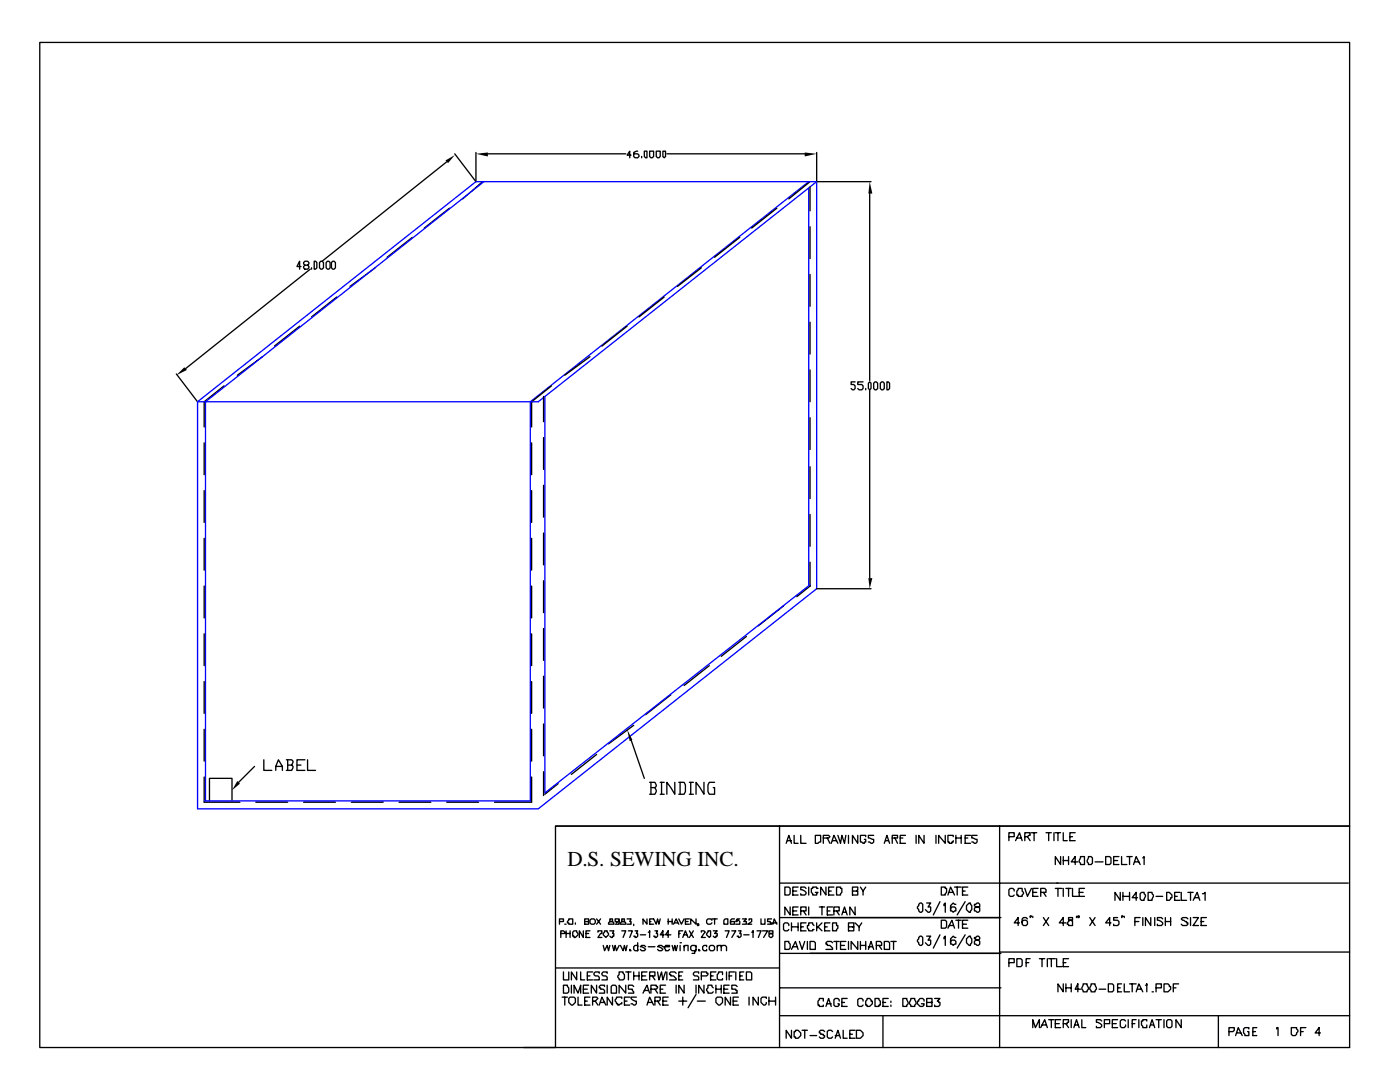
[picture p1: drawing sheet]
<svg xmlns="http://www.w3.org/2000/svg" width="279mm" height="216mm" viewBox="0 0 279 216" stroke-linecap="round" stroke-linejoin="round" font-family="sans-serif">
<defs><g id="words">
<text font-size="4.2" x="113.2" y="172.8">D.S. SEWING INC.</text>
</g></defs>
<path d="M96.6 36.2l-55.6 44v79.6M161.4 36.2l-55.6 44v79.6h-65.1M161.4 37.6v79.1M163 36.2v81.3l-55.6 43.9h-68v-81.2M163 36.2h-68l-55.6 44M163 36.2l-55.6 44h-68M108.7 79.1v79.1l53-41.5" fill="none" stroke="#00f" stroke-width=".26"/>
<g fill="none" stroke="#000" stroke-width=".26">
<path d="M7.9 8.5h261.4v156.3h-158.4v44.2h-103zM89.2 32.3l-24.9 19.8M95 30.4v5.8l-4.2-5.5M96.3 36.2l-4 3.5M97.4 30.7h27.5M125.9 31h-.8l.6-.8v1.3M127.3 30.2l-.8 .2v.8l.2 .3h.6l.2-.3v-.2l-.2-.3h-.8M128.1 31.2v.3M128.6 30.2h.5v1.3h-.2l-.3-.3zM129.6 30.2h.8v1l-.2 .3h-.3l-.3-.3zM131 30.2h.8v1l-.3 .3h-.3l-.2-.3zM132.3 30.2h.5v1l-.2 .3-.3-.3z"/>
<path d="M133.1 30.7h27.5M161.7 36.2l-4.3 3.5M161.7 37.3v4.8M163 30.4v5.8h10.8M173.6 38.6v37.3M60.1 53.2h-.8l.5-1.1v1.6M60.9 52.9l-.3-.2v-.3l.3-.3h.5l.2 .3v.3l-.2 .2h-.5l-.3 .3v.2l.3 .3h.5l.2-.3v-.2l-.2-.3M61.9 53.7l-24.9 19.9M62.2 53.4v.3M62.7 52.1h.3l.2 .3v1l-.2 .3h-.3zM63.8 52.4l.2-.3h.3l.3 .3v1l-.3 .3h-.3l-.2-.3zM65.1 52.4l.3-.3h.2l.3 .3v1l-.3 .3h-.2l-.3-.3z"/>
<path d="M66.1 52.4l.3-.3h.3l.2 .3v1l-.2 .3h-.3l-.3-.3zM67.2 59.3l-5 3.9M74.9 53.4l-5.1 3.8M82.3 47.4l-5 3.9M89.7 41.5l-5 4M132.6 59.3l-5.1 3.9M140 53.4l-4.8 3.8M147.6 47.4l-5 3.9M155 41.5l-5 4M161.7 45.2v6.4M161.7 54.8v6.3M35.2 74.6l4.2 5.6"/>
<path d="M44.7 77l-4 3.2v5M52.4 71.2l-5 3.7M59.8 65.1l-5 4M108.5 79.1v5M110.1 77l-4 3.2v5M117.7 71.2l-5 3.7M125.1 65.1l-5 4M161.7 64.3v6.3M161.7 73.8v6.4M170.7 76.2h-.8v.5h.5l.3 .3v.5l-.3 .3h-.3l-.2-.3M172.2 76.2h-1v.5h.8l.2 .3v.5l-.2 .3h-.6l-.2-.3M172.8 77.5v.3"/>
<path d="M173.3 76.5l.3-.3 .2 .3v1l-.2 .3-.3-.3zM173.6 77.8v37.6M174.4 76.5l.2-.3h.3l.3 .3v1l-.3 .3h-.3l-.2-.3zM175.9 76.2h.3l.3 .3v1l-.3 .3h-.3l-.2-.3v-1zM177 76.2h.3l.2 .3v1l-.2 .3h-.3zM40.7 88.4v6.3M40.7 97.9v6.3M106.1 88.4v6.3M106.1 97.9v6.3M108.5 87.3v6.4M108.5 96.8v6.4M161.7 83.3v6.4"/>
<path d="M161.7 93.1v6.4M40.7 107.4v6.4M40.7 116.9v6.4M106.1 107.4v6.4M106.1 116.9v6.4M108.5 106.4v6.3M108.5 115.9v6.3M161.7 102.7v6.3M161.7 112.2v4.7l-2.7 2.2M163 117.5h10.8M40.7 126.5v6.3M40.7 136v6.3"/>
<path d="M106.1 126.5v6.3M106.1 136v6.3M108.5 125.4v6.4M108.5 134.9v6.4M133.9 138.6l-5 4M141.6 132.8l-5.1 4M149 127l-5.1 4M156.4 120.9l-5.1 4M40.7 145.5v6.4M40.7 155v5.1h7.2M41.8 159.8v-4.5h4.5v4.5M50.8 152.9l-3.2 3.2"/>
<path d="M52.7 151.6v2.1h1.5M55 153.7v-.8l.6-1.3 .8 1.3v.8M55 152.9h1.4M57.2 151.6h1l.3 .3-.3 .8M57.4 152.7h.8l.3 .2v.3l-.3 .5h-1M57.4 151.6v2.1M59.3 152.7h.8M60.9 151.6h-1.6v2.1h1.6M61.4 151.6v2.1h1.6M106.1 145.5v6.4M106.1 155v5.1h-7.4M108.5 144.5v6.3"/>
<path d="M108.5 154v4.8M111.4 156.4l-2.7 2.1M119.1 150.5l-5.1 4M125.9 147.6l2.7 7.7M126.5 144.7l-5.1 3.7M129.6 156.1h1.1l.3 .5v.3l-.3 .3M129.9 157.2h.8l.3 .8-.3 .5h-1.1M129.9 156.1v2.4M131.8 156.1h.8M131.8 158.5h.8M132 156.1v2.4M134.7 156.1v2.4l-1.6-2.4v2.4"/>
<path d="M135.5 156.1h1l.3 .5v1.4l-.3 .5h-1M135.7 156.1v2.4M137.6 156.1h.8M137.6 158.5h.8M137.8 156.1v2.4M140.5 156.1v2.4l-1.6-2.4v2.4M142.6 156.1h-1l-.3 .5v1.4l.3 .5h1v-1.3h-.3M51.1 160.1h6.3M60.6 160.1h6.3M70.1 160.1h6.4M79.6 160.1h6.4M89.2 160.1h6.3"/>
<path d="M110.9 164.8h158.4v44.2h-164.8M155.6 164.8v44.2M156.6 177h.8l.3 .3v1l-.3 .3h-.8zM156.9 168.3l.5-1.6 .6 1.6M157.2 167.7h.8M158.2 177.8h.8M158.5 166.7v1.6h.8M159.3 177h-1.1v1.6h1.1M159.8 166.7v1.6h1.1M160.9 177.3l-.3-.3h-.8v.5h.3l.8 .6v.2l-.3 .3h-.8v-.3M161.4 177v1.6M162.7 166.7h1.1v1.3h-.3l-.3 .3h-.5z"/>
<path d="M163.2 177.3h-.2v-.3h-.8v.3h-.3v.8l.3 .2v.3h.8v-.3l.2-.2h-.5M164.3 167.2h1.1l.2-.2-.2-.3h-1.1v1.6M164.8 177v1.6l-1-1.6v1.6M165.1 167.2l.5 1.1M165.4 177.8h.5M165.9 168.3l.5-1.6 .8 1.6M166.2 167.7h.8M166.4 177h-1v1.6h1M167 177h.7v.3h.3v.8l-.3 .2v.3h-.7zM167.2 166.7l.5 1.6 .3-1.6 .5 1.6 .3-1.6M169.3 166.7v1.6M170.1 177.8h.8l.3-.3v-.5h-1.1v1.6h1.1v-.8h-.3"/>
<path d="M171.2 166.7v1.6l-1.1-1.6v1.6M171.7 177l.5 .8v.8M172.8 167v-.3h-1.1v1.3l.8 .3v-.3h.3v-.5h-.3M172.8 177l-.6 .8M174.4 166.7h-1.1v.5l1.1 .3v.5l-.3 .3-.8-.3M176.5 168.3l.5-1.6 .5 1.6M176.7 167.7h.6M178.1 167.2h1v-.5h-1v1.6M178.6 167.2l.5 1.1M179.7 167.2h.5M180.7 166.7h-1v1.6h1M182.8 166.7v1.6"/>
<path d="M184.4 166.7v1.6l-1-1.6v1.6M186.8 166.7v1.6M187.6 179.9l-1.3 2.7M187.9 177h.7v.3h.3v.8l-.3 .2v.3h-.7zM188.6 166.7v1.6l-1.3-1.6v1.6M189.2 178.6l.5-1.6 .8 1.6M189.4 178.1h.8M190.2 167v-.3h-1v1.3h.2v.3h.6v-.3h.2v-.3M190.5 177h1.3M190.8 167.2h1M190.8 166.7v1.6M191 177v1.6"/>
<path d="M191.8 166.7v1.6M192.1 177.8h.5M192.6 167.2h.5M192.6 179.9l-1.6 2.7M193.1 177h-1v1.6h1M193.7 166.7h-1.1v1.6h1.1M195 166.7h-1.1v.5l1.1 .3v.5l-.3 .3-.8-.3M199.5 164.8v11.4h-43.9M201.3 167h1.1v-.8h-1.1v1.5M202.4 177.8v-.3l-.3-.2h-.5l-.3 .2v1.1l.3 .3h.5l.3-.3M202.7 167.7l.8-1.5 .5 1.5M202.9 167.2h.8"/>
<path d="M203.2 177.3h.8v.5l.3 .3-.3 .8h-.8v-.3h-.3v-.8l.3-.3zM204.5 177.3l.6 1.6 .7-1.6M204.5 167h.6l.2-.3h.3v-.5h-1.1v1.5M205.1 167l.5 .7M205.8 166.2h1.1M206.1 178.1h.8M206.4 166.2v1.5M207.2 177.3h-1.1v1.6h1.1M207.7 178.1h1.1v-.6l-.3-.2h-.8v1.6M208.2 178.1l.6 .8M208.8 166.2h1M209.3 166.2v1.5"/>
<path d="M210.3 166.2v1.5M210.6 177.3h1.3M210.6 166.2h1.1M210.9 176.2h58.2M211.1 176.2h-11.6v32.8M211.1 166.2v1.5M211.1 177.3v1.6M211.7 170.9v1.6l-1.1-1.6v1.6M212.2 166.2v1.5h.8M212.2 170.9v1.6M212.2 177.3v1.6M212.2 171.7h1.1"/>
<path d="M212.7 177.3h1.1M213.3 170.9v1.6M213.3 177.3v1.6M213.5 167h.5M214 177.3v1.6h1.1M214.6 166.2h-1.1v1.5h1.1M215.1 172h-1.3l.8-1.1v1.6M215.4 178.1h.8M215.6 170.9h.8v1.6h-.8v-.3l-.2-.2zM216.4 177.3h-1v1.6h1M217.2 170.9h.6l.2 .3v1l-.2 .3h-.6v-.3l-.2-.2zM218.5 172h1.6"/>
<path d="M220.7 170.9h.8l.2 .3v1l-.2 .3h-.8zM222.2 171.7h.8M223.3 170.9h-1.1v1.6h1.1M223.6 178.1v1.6l-1.1-1.6v1.6M223.8 170.9v1.6h1.1M224.1 178.9h1.3M224.1 178.1v1.6M224.9 170.9h1.1M225.4 170.9v1.6M225.4 178.1v1.6M226.2 172.5l.5-1.6 .8 1.6M226.5 172h.8"/>
<path d="M227 179.1h-1l.7-1v1.6M227.5 178.3l.3-.2h.5v.2l.3 .3-.3 1.1h-.5l-.3-.3zM228.1 171.2l.2-.3v1.6M229.1 178.1h.8v.2l.3 .3-.3 1.1h-.8zM230.7 178.9h1.3M232.8 178.1h.6l.5 .5v.5h-.3v.3l-.2 .3h-.6zM234.4 178.9h.5M235.5 178.1h-1.1v1.6h1.1M235.7 178.1v1.6h1.1M237.1 178.1h1M237.6 178.1v1.6M238.1 179.7l.8-1.6 .5 1.6"/>
<path d="M238.4 179.1h.8M240 178.3h.2l.3-.2v1.6M110.9 193.1h44.7M111.7 183.9h.7v-.5h-.7v1M111.9 186.3h.8v-.3l-.3-.3h-.5v1.4M112.2 199h1M112.4 196.6h.8v.2l.3 .3v.8l-.3 .3h-.8zM112.4 193.9v1.6h1.1v-1.6M112.7 184.4h.3zM112.7 199v1.6M113 185.7v1.4M113 186.3h.8"/>
<path d="M113.5 199.2a.94 .94 0 0 1 1.3 0v.8l-.5 .6h-.3l-.5-.6zM113.5 183.4h.8v1h-.8v-.3h-.3zM113.8 185.7v1.4M114 196.6v1.6M114.3 186l.3-.3h.5l.3 .8-.6 .6h-.2v-.3h-.3zM114.6 198.2v-1.6l.8 1.6 .5-1.6v1.6M114.8 184.1v.3M115.1 193.9v1.6l-1.1-1.6v1.6M115.4 199v1.6h.8M115.9 193.9v1.6h.8M116.4 185.7v1.4l-.8-1.4v1.4M116.4 197.4h.8"/>
<path d="M116.7 183.9h.8v-.5h-.8v1h.8v-.5h-.3M116.7 199.8h.5M116.9 186.3h.6M117.2 194.7h.5M117.5 196.6h-1.1v1.6h1.1M117.7 183.6a.66 .66 0 0 1 1.1 0v.5l-.3 .3h-.5l-.3-.3zM117.7 199h-1v1.6h1M117.7 185.7h-.8v1.4h.8M118.3 199.8h.5l.5-.6-.2-.2h-.8v1.6M118.3 193.9h-1.1v1.6h1.1M118.8 199.8l.5 .8M119.1 196.6v1.6l-1.1-1.6v1.6"/>
<path d="M119.1 183.4l.8 1M119.3 186v-.3h.8v.6h-.2l-.6 .8h.8M119.6 194.2v-.3h-.8l-.3 .3v.3l.3 .2h.5l.3 .3v.5h-1.1M119.9 183.4l-.8 1M120.4 188.6l.3 1.1 .5-1.1 .2 1.1 .3-1.1M120.7 185.7h.5v.3l.2 .3v.2l-.5 .6-.5-.6zM120.7 196.8v-.2h-.8l-.3 .2v.3h.3v.3h.5l.3 .2v.6h-1.1M121.2 194.2v-.3h-.8l-.3 .3v.3l.3 .2h.5l.3 .3v.5h-1.1M121.2 196.6v1.6M121.7 183.4v.5h.5l.3 .2v.3h-1.1v-.3l.3-.2h.5v-.5zM121.7 185.7h.8l-.3 .6h.3v.5h-.3v.3h-.2l-.3-.3M122 196.8l.2-.2h.6l.2 .2v1.4h-1z"/>
<path d="M122.2 199v1.6l-1-1.6v1.6M122.2 188.6l.3 1.1 .3-1.1 .2 1.1 .6-1.1M123.6 193.9h.8v.3l.2 .3v.8l-.2 .2h-.8v-.2l-.3-.3v-.3l.3-.2zM123.6 183.6v.3h-.3l-.3 .2v-.2h-.2v-.5h.8v1h-.8M123.8 188.6l.6 1.1 .2-1.1 .3 1.1 .2-1.1M124.1 183.4v.5h.5l.3 .2v.3h-1.1v-.3l.3-.2h.5v-.5zM124.1 199.2v-.2h-1.1v.2l-.2 .3v.3l.2 .2v.3h.3v.3l.8-.3v-.3M124.1 185.7h.8l-.5 1.4M124.6 199.8h.5M124.9 196.6v1.6l-1.3-1.6v1.6M124.9 193.9h1M125.1 183.4h.8l-.2 .5h.2v.5h-.8"/>
<path d="M125.4 185.7h.8l-.5 1.4M125.4 193.9v1.6M125.7 189.4l.2 .3h-.2zM125.7 199h-1.1v1.6h1.1M126.5 196.8l-.3-.2h-.8v.8h.8v.2l.3 .3v.3h-1.1M126.5 194.7h1M126.5 184.4v.3M126.5 193.9v1.6M126.7 185.7h.6l-.3 .6h.3v.5l-.3 .3h-.3v-.3h-.2M127 199h-1.1v.2l.3 .3 .8 .3v.5l-.3 .3-.8-.3M127.3 188.9v-.3h-.6l-.2 .3v.5l.2 .3h.6v-.3M127.3 188.1v1.6"/>
<path d="M127.5 193.9v1.6M127.8 186.5h1.1M128.1 194.7h.8M128.3 198.2l.8-1.6 .5 1.6M128.6 197.6h.8M128.9 188.9l-.3-.3h-.5l-.3 .3h.3l.8 .5-.3 .3h-.5l-.3-.3M129.1 193.9h-1v1.6h1M129.1 183.4v1l-.8-1v1M129.4 186h.2v-.3v1.4M129.4 188.9h1.3M129.6 194.7h1.1v-.8h-1.1v1.6M129.6 183.9h.3"/>
<path d="M129.9 197.4h1.1l.2-.3v-.3h-.2v-.2h-1.1v1.6M130.2 194.7l.5 .8M130.7 199.8h.8l.3-.3v-.5h-1.1v1.6M130.7 185.7h.5l-.2 .6h.2v.5l-.2 .3h-.3v-.3h-.3M130.7 197.4l.5 .8M131.2 193.9l.3 1.6 .5-1.6 .3 1.6 .5-1.6M131.2 199.8l.6 .8M131.8 183.4l-.3 1-.3-1-.2 1-.6-1h-.8v1h.8M131.8 197.4h.5M132.3 188.9l-.3-.3h-.5l-.3 .3 .8 .3 .3 .2-.3 .3h-.5l-.3-.3M132.3 199.8h.8M132.6 186.5h-.8l.5-.8v1.4"/>
<path d="M132.6 188.9h1v-.3h-.8v.3h-.2l.2 .8h.5l.3-.3M132.8 196.6h-1v1.6h1M133.1 193.9v1.6M133.3 199h-1v1.6h1M133.3 183.4v1M133.3 183.9h.8M133.9 186.5h-1.1l.5-.8v1.4M134.1 188.6l.3 1.1 .3-1.1 .2 1.1 .3-1.1M134.1 183.4v1M134.4 184.4l.5-1 .6 1M134.7 184.1h.5M134.9 194.2l-.2-.3h-.8l-.3 .3v.3h.3v.2h.5l.5 .6v.2h-1.3"/>
<path d="M134.9 196.6v1.6M135.5 183.4l.5 1 .5-1M135.5 199.8h1.6M135.5 194.7h.5M135.5 186.3h.2M135.7 188.1h.3zM135.7 188.6v1.1M136.3 193.9h-.8v1.6h.8M136.3 185.7h-.8v1.4M136.3 187.1l.5-1.4 .5 1.4M136.3 199v1.6M136.5 196.6v1.6l-1-1.6v1.6"/>
<path d="M136.5 188.9l.3-.3h.5v1.1M136.5 186.5h.6M136.5 188.6v1.1M136.8 183.9h.5M137.6 183.4h-.8v1h.8M137.6 185.7l.8 1.4M138.4 185.7l-.8 1.4M138.9 183.4v1l-1.1-1v1M138.9 188.6v1.1l-.3 .3v.2h-.5M138.9 188.9l-.3-.3h-.5l-.3 .3v.5l.3 .3h.5l.3-.3M138.9 196.6v1.6M138.9 198.4l-1.6 2.7"/>
<path d="M139.2 199.8h1.6M139.4 189.4l.3 .3h-.3zM139.4 194.2v-.3h-.8l-.2 .3v.3l.2 .2h.6l.2 .3v.5h-1M139.4 184.4h-.2h.2v.3h-.2M140 194.7h1l.3-.2v-.3h-.3v-.3h-1v1.6M140 186v-.3h.5l.3 .3-.8 1.1h.8M140.5 196.6v1.6l-1.1-1.6v1.6M141 188.9v-.3h-.5l-.3 .3v.5l.3 .3h.5v-.3M141.3 185.7h.5v1.1l-.2 .3-.6-.6zM141.6 188.9a.66 .66 0 0 1 1 0v.5l-.3 .3h-.5l-.2-.3zM141.8 194.7h.5M142.1 183.6l-.3-.2h-.5l-.3 .2v.5l.3 .3h.5l.3-.3"/>
<path d="M142.1 183.4h1M142.3 197.1l-.2-.3v-.2h-.8v.5l-.3 .3 .3 .8h.8l.2-.3M142.3 185.7h.8l-.5 .6h.5v.5h-.2v.3h-.3l-.3-.3M142.6 183.4v1M142.9 193.9h-1.1v1.6h1.1M142.9 197.4h1M142.9 196.6v1.6M143.1 199h.8l.3 .2v.8l-.5 .6h-.3l-.5-.6v-.8zM143.1 188.9l.3-.3h.5v1.1M143.1 188.6v1.1M143.9 188.9l.3-.3h.5l.3 .3v.8M143.9 196.6v1.6"/>
<path d="M144.2 194.5v-.6h-.8v.3l-.3 .3v.8l.3 .2h.8v-.2M144.5 183.6l.2-.2h.6v1h-.8zM144.5 197.4h.8M144.7 185.7h.8l-.5 1.4M145 193.9v1.6M145.5 196.6h-1v1.6h1M145.5 194.7h.5M145.8 199v1.6l-1.1-1.6v1.6M146 185.7h.8l-.8 1.4M146.3 199.8h.8M146.6 193.9h-1.1v1.6M146.6 183.4h-.6l-.2 .2v.8h.8v-.5h-.8v.2"/>
<path d="M146.8 193.9v1.6M147.1 196.8l-.3-.2h-.8v.8h.8v.2h.3v.6h-1.1M147.4 199h-1.1v1.6h1.1M147.4 185.7h.5l-.3 .6h.3v.5l-.3 .3h-.2v-.3h-.3M147.6 183.4h-.5l-.3 .5h.3v-.3h.3l.2 .3v.5h-.8M147.6 194.7h.6M148.2 183.4h.8l-.6 .5h.6v.5h-.8M148.4 193.9h-.8v1.6h.8M148.4 186.5h1.1M149 193.9h.8l.2 .3v1.3h-1zM149.5 183.6v-.2h.5v.5l-.8 .5h.8M149.5 199v1.6"/>
<path d="M150 186h.3v-.3v1.4M151.1 185.7h.8l-.6 1.4M151.3 199v1.6l-1-1.6v1.6M151.9 183.4v1h.8v-1M152.1 185.7h1.1l-.8 1.4M152.9 199.2v-.2h-.8l-.2 .2v.8l.5 .6h.3l.2-.3v-.3M153.5 185.7v.6h.5l.3 .2v.3l-.3 .3h-.3l-.2-.3v-.3l.2-.2h.6v-.6zM153.5 199.8h1.3M153.5 199v1.6M154 183.4h-.8v.5h.5v.2h.3v.3h-.8M154.3 184.4l.2-1 .5 1M154.3 184.1h.7"/>
<path d="M154.8 199v1.6M155.6 183.1h44.2M155.6 190.2h44.2M155.6 197.1h44.2M156.6 187.9h.8v.2l.3 .3v.8l-.3 .2h-.8zM157.4 184.7v-.3l-.2-.3h-.6l-.2 .3v1.1l.2 .2h.6l.2-.2M157.7 181v1.6l-1.1-1.6v1.6M158 189.4l.8-1.5 .5 1.5M158 184.1v1.6M158 184.9h1.3M158.2 181.8h.8M158.2 188.9h.8"/>
<path d="M159.3 181h-1.1v1.6h1.1M159.3 184.1v1.6M159.5 187.9l.6 1.5 .5-1.5M159.8 181.8h1.1v-.8h-1.1v1.6M159.8 184.9h.5M160.3 181.8l.6 .8M160.9 184.1h-1.1v1.6h1.1M161.1 187.9v1.5M161.4 181v1.6M161.7 187.9h.8l.2 .2v1.3h-1zM162.5 184.7l-.3-.3v-.3h-.8v.6h-.3v.5l.3 .3v.2h.8v-.2h.3M163 184.1v1.6"/>
<path d="M163.2 184.9l.8 .8M163.5 181h1.1M164 181v1.6M164 184.1l-1 1.1M164.3 199.8v-.6h-.8v.3l-.3 .3v.8h.3v.2h.8v-.2M164.6 184.9h.5M165.1 181.8h.5M165.6 184.1h-1v1.6h1M166.2 184.1h.8v.6h.2v.5l-.2 .3v.2h-.8zM166.2 181h-1.1v1.6h1.1M166.2 188.1l-.3-.2h-.8l-.3 .2v.3h.3v.2h.5l.6 .6v.2h-1.4M166.4 181.8h1.1v-.8h-1.1v1.6"/>
<path d="M166.4 187.9h1.1M167 181.8l.5 .8M167 187.9v1.5M167.5 199.8v-.3l-.3-.3h-.5l-.3 .3v1.1l.3 .2h.5l.3-.2v-.3h-.3M167.7 188.6h.8M168 182.6l.5-1.6 .6 1.6M168.3 182h.5M168.8 187.9h-1.1v1.5h1.1M169.1 199.2h-1.1v1.6h1.1M169.3 184.9h1.1v-.8h-1.1v1.6h1.1v-.8h-.3M169.3 187.9v1.5M170.7 181v1.6l-1.1-1.6v1.6"/>
<path d="M170.7 184.1l.7 .8v.8M171.2 187.9v1.5l-1.3-1.5v1.5M171.7 188.6h1.1M171.7 187.9v1.5M172 184.1l-.6 .8M172.2 199.8v-.3l-.2-.3h-.6l-.2 .3v1.1l.2 .2h.6l.2-.2M172.8 187.9v1.5M173 199.2h.6l.2 .3v.3h.3v.5l-.5 .5h-.6v-.2h-.2v-.8l.2-.3zM173.3 189.4l.5-1.5 .6 1.5M173.3 188.9h.8M174.6 199.2h.8v.3l.3 .3v.8h-.3v.2h-.8zM174.9 188.6h1v-.5l-.2-.2h-.8v1.5"/>
<path d="M175.4 188.6l.5 .8M176.5 187.9h.8l.2 .2v1.3h-1zM177.3 199.2h-1.1v1.6h1.1M177.8 199.8v.2zM177.8 187.9h1.1M178.3 187.9v1.5M180.2 199.2h.8l.2 .8-.2 .8h-.8zM181.8 199.2h.8l.2 .8-.2 .8h-.8v-.2l-.3-.3zM183.4 180.4l.2-.2h.3l.2 .2v1.4l-.2 .2h-.3l-.2-.2v-.3l-.3-.3zM183.4 187.1l.2-.3h.3l.2 .3v1.3l-.2 .2h-.3l-.2-.2v-.3l-.3-.2zM184.4 199.8v-.3l-.3-.3h-.5l-.2 .3v.3h-.3v.5l.5 .5h.5l.3-.2v-.3h-.5M184.9 180.2h.8l-.5 .8h.5v.8l-.2 .2h-.3l-.5-.5"/>
<path d="M184.9 186.8h.8l-.5 .8h.5v.8l-.2 .2h-.3l-.5-.5M186.5 199.2h1.1l-.5 .6h.2v.2h.3v.6l-.3 .2h-.8v-.2M187.6 186.5l-1.3 2.7M187.9 183.6h.7l.3 .3v1l-.3 .3h-.7zM188.4 180.7v-.3l.2-.2v1.8M188.4 187.3v-.2l.2-.3v1.8M189.2 185.2l.8-1.6 .5 1.6M189.4 184.7h.8M190.8 180.4h-.3l-.3-.2-.5 .5v1.1h.3l.2 .2 .3-.2h.3v-.6l-.3-.2h-.5l-.3 .2v.3M190.8 187.1h-.3l-.3-.3-.5 .5v1.1h.3l.2 .2 .3-.2h.3v-.5l-.3-.3h-.5l-.3 .3v.2M190.8 183.6h1M191.3 183.6v1.6"/>
<path d="M192.1 184.4h.8M192.6 186.5l-1.6 2.7M192.9 180.7l.5-.5h.3v.2l.2 .3v.8l-.2 .3v.2h-.3l-.5-.5zM192.9 187.3l.5-.5h.3v.3l.2 .2v.8l-.2 .3v.2h-.3l-.5-.5zM193.1 183.6h-1v1.6h1M194.5 180.4v.3l.2 .3h.6l.2 .2v.6l-.2 .2-.8-.2v-.6l.2-.2h.8v-.6l-.2-.2zM194.5 187.1v.2h.2v.3h.6l.2 .3v.5l-.2 .2-.8-.2v-.5l.2-.3h.6l.2-.3v-.2l-.2-.3zM199.5 190h69.8M201.3 192.1h1.1v-.8h-1.1v1.6M202.9 191.3h.8l.3 .3v1l-.3 .3h-.8zM203.5 184.1h-1.1l.8-1v1.6M204.8 192.1h.5"/>
<path d="M205.1 183.4l-.3-.3h-.5l-.3 .3v1l.3 .3h.5l.3-.3v-.5l-.3-.3h-.5l-.3 .3v.2M205.6 191.3h-.8v1.6M205.8 182.8h-.2h.2l-.2 .3M206.1 182.8v.3M207.4 191.3h1.1M208 191.3v1.6M208.2 183.1l1.1 1.6M209 191.3v1.6M209.3 191.3h1.3M209.3 183.1l-1.1 1.6M209.8 191.3v1.6M210.9 191.3v1.6h1"/>
<path d="M212.2 196.3v1.6l-1.1-1.6v1.6M212.2 192.1h.5M212.7 184.1h-1.3l.8-1v1.6M212.7 197.1h1.1M212.7 196.3v1.6M213.3 183.1v.5h.5l.2 .3v.8h-.7v-.3h-.3v-.3l.5-.5h.5v-.5zM213.3 191.3h-1.1v1.6h1.1M213.8 196.3v1.6M214.8 182.8v.3M215.4 182.8h-.3h.3v.3h-.3M215.6 197.4h-1l.5-1.1v1.6M216.2 196.3h.8l.2 .8-.2 .8h-.8v-.3l-.3-.2z"/>
<path d="M217.5 183.1l1 1.6M217.8 196.3h.7l.3 .8-.3 .8h-.7v-.3l-.3-.2zM218.5 183.1l-1 1.6M219.3 197.4h1.4M221.2 196.3h.8l.2 .3v1l-.2 .3h-.8zM221.7 184.1h-1l.8-1v1.6M223 183.1h-.8v.5h.8l.3 .3v.5l-.3 .3h-.8v-.3M223 197.1h.6M223.8 196.3h-.8v1.6h.8M224.1 182.8h-.3h.3l-.3 .3M224.4 196.3v1.6h1M224.4 182.8v.3"/>
<path d="M225.4 196.3h1.3M226 196.3v1.6M226.5 183.9h.8M226.7 197.9l.6-1.6 .8 1.6M227 197.4h.8M227.5 183.1h-1v1.6M228.1 183.1v1.6M228.6 196.6h.3v-.3v1.6M229.7 183.1v1.6l-1.1-1.6v1.6M229.9 197.9h.3zM230.5 183.1v1.6M230.7 197.1h1.1v-.8h-1.1v1.6"/>
<path d="M232 183.4l-.2-.3h-.8v.5h.2l.8 .5v.3l-.2 .3h-.8v-.3M232.3 196.3h.8l.3 .3v.2h.2v.6l-.5 .5h-.8zM232.6 183.9h1M232.6 183.1v1.6M233.6 183.1v1.6M234.2 197.1h.5M235.2 196.3h-1v1.6M237.1 183.4l-.3-.3h-.8l-.3 .3 .8 .5h.3v.2h.3v.3l-.3 .3h-.8l-.3-.3M237.6 183.1v1.6M238.1 183.1h1.1l-1.1 1.6h1.1M239.7 183.9h.5M240.8 183.1h-1.1v1.6h1.1"/>
<path d="M119.6 200.6l.5-1.6 .8 1.6M119.9 200h.8M129.1 200.6l.5-1.6 .8 1.6M129.4 200h.8M155.6 202.7h113.7M158 205.6v1.6l-1.1-1.6v1.6M158.5 205.8h.3v-.2h.5l.5 .5v.5l-.5 .6h-.5v-.3h-.3zM160.1 205.6h1M160.6 205.6v1.6M161.7 206.6h1.3M164.6 205.8l-.3-.2h-.5l-.3 .2v.3h.3v.3h.5v.2h.3v.3l-.3 .3h-.5l-.3-.3M164.8 200.8l.6-1.6 .5 1.6"/>
<path d="M165.1 200.3h.8M166.2 205.8l-.3-.2h-.5l-.3 .2v1.1l.3 .3h.5l.3-.3M166.7 207.2l.5-1.6 .5 1.6M166.7 206.6h.8M168 200h.5M168.3 205.6v1.6h.8M169.6 206.4h.5M170.7 205.6h-1.1v1.6h1.1M170.9 205.6h.8l.5 .5v.5l-.5 .6h-.8zM176.2 202.7v6.3M176.2 200h.5M177.8 200.6v.2"/>
<path d="M184.9 200h1.1v-.8h-1.1v1.6h1.1v-.8h-.3M206.1 205.1v-1.6l.5 1.6 .8-1.6v1.6M207.7 205.1l.8-1.6 .5 1.6M208 204.5h.8M209.3 203.5h1M209.8 203.5v1.6M210.6 204.3h.8M211.7 203.5h-1.1v1.6h1.1M212.2 204.3h.8v-.3h.3v-.5h-1.1v1.6M212.7 204.3l.6 .8M213.8 203.5v1.6M214.3 205.1l.5-1.6 .6 1.6"/>
<path d="M214.6 204.5h.5M215.9 203.5v1.6h.8M219.9 203.7l-.3-.2h-.8v.5h.3l.8 .5v.3l-.3 .3h-.8v-.3M220.4 204.3h1.1v-.8h-1.1v1.6M222 204.3h.8M223 203.5h-1v1.6h1M224.6 203.7l-.2-.2h-.6l-.2 .2v1.1l.2 .3h.6l.2-.3v-.3M225.2 203.5v1.6M226 204.3h.5M226.7 203.5h-.7v1.6M227.3 203.5v1.6M228.9 203.7v-.2h-.8v.2h-.3v.8l.3 .3v.3h.8v-.6"/>
<path d="M229.4 205.1l.5-1.6 .6 1.6M229.7 204.5h.5M230.7 203.5h1.1M231.2 203.5v1.6M232.3 203.5v1.6M232.8 203.7l.3-.2h.5l.3 .2v1.1l-.3 .3h-.5l-.3-.3zM235.7 203.5v1.6l-1-1.6v1.6M243.2 202.7v6.3M245.3 205.8h.8l.2-.2v-.5h-1v1.5M246.6 206.6l.5-1.5 .8 1.5M246.9 206.1h.7M249.2 205.3v-.2h-.8l-.2 .2v.8l.2 .3v.2h.8v-.8h-.2"/>
<path d="M250 205.8h.6M250.8 205.1h-.8v1.5h.8M254.8 205.3v-.2h.3v1.5M257.7 205.1h1.1v.2l.2 .3v.2l-.5 .8h-.5l-.3-.2zM259.6 205.8h.5M260.6 205.1h-1v1.5M263.5 206.1h-1l.8-1v1.5"/>
</g>
<path d="M88.9 32l1.9-1-1.4 1.5zM95 30.7l2.4-.3v.8zM160.6 30.4l2.4 .3-2.4 .5zM173.6 36.2l.5 2.4h-.8zM36.8 73.3l.5 .5-2.1 1.1zM173.3 115.4h.8l-.5 2.1zM47.4 155.8l.5 .6-1.6 1.3zM125.1 145.5l1.1 2.1-.5 .3z" fill="#000"/>
<use href="#words"/>
</svg>
